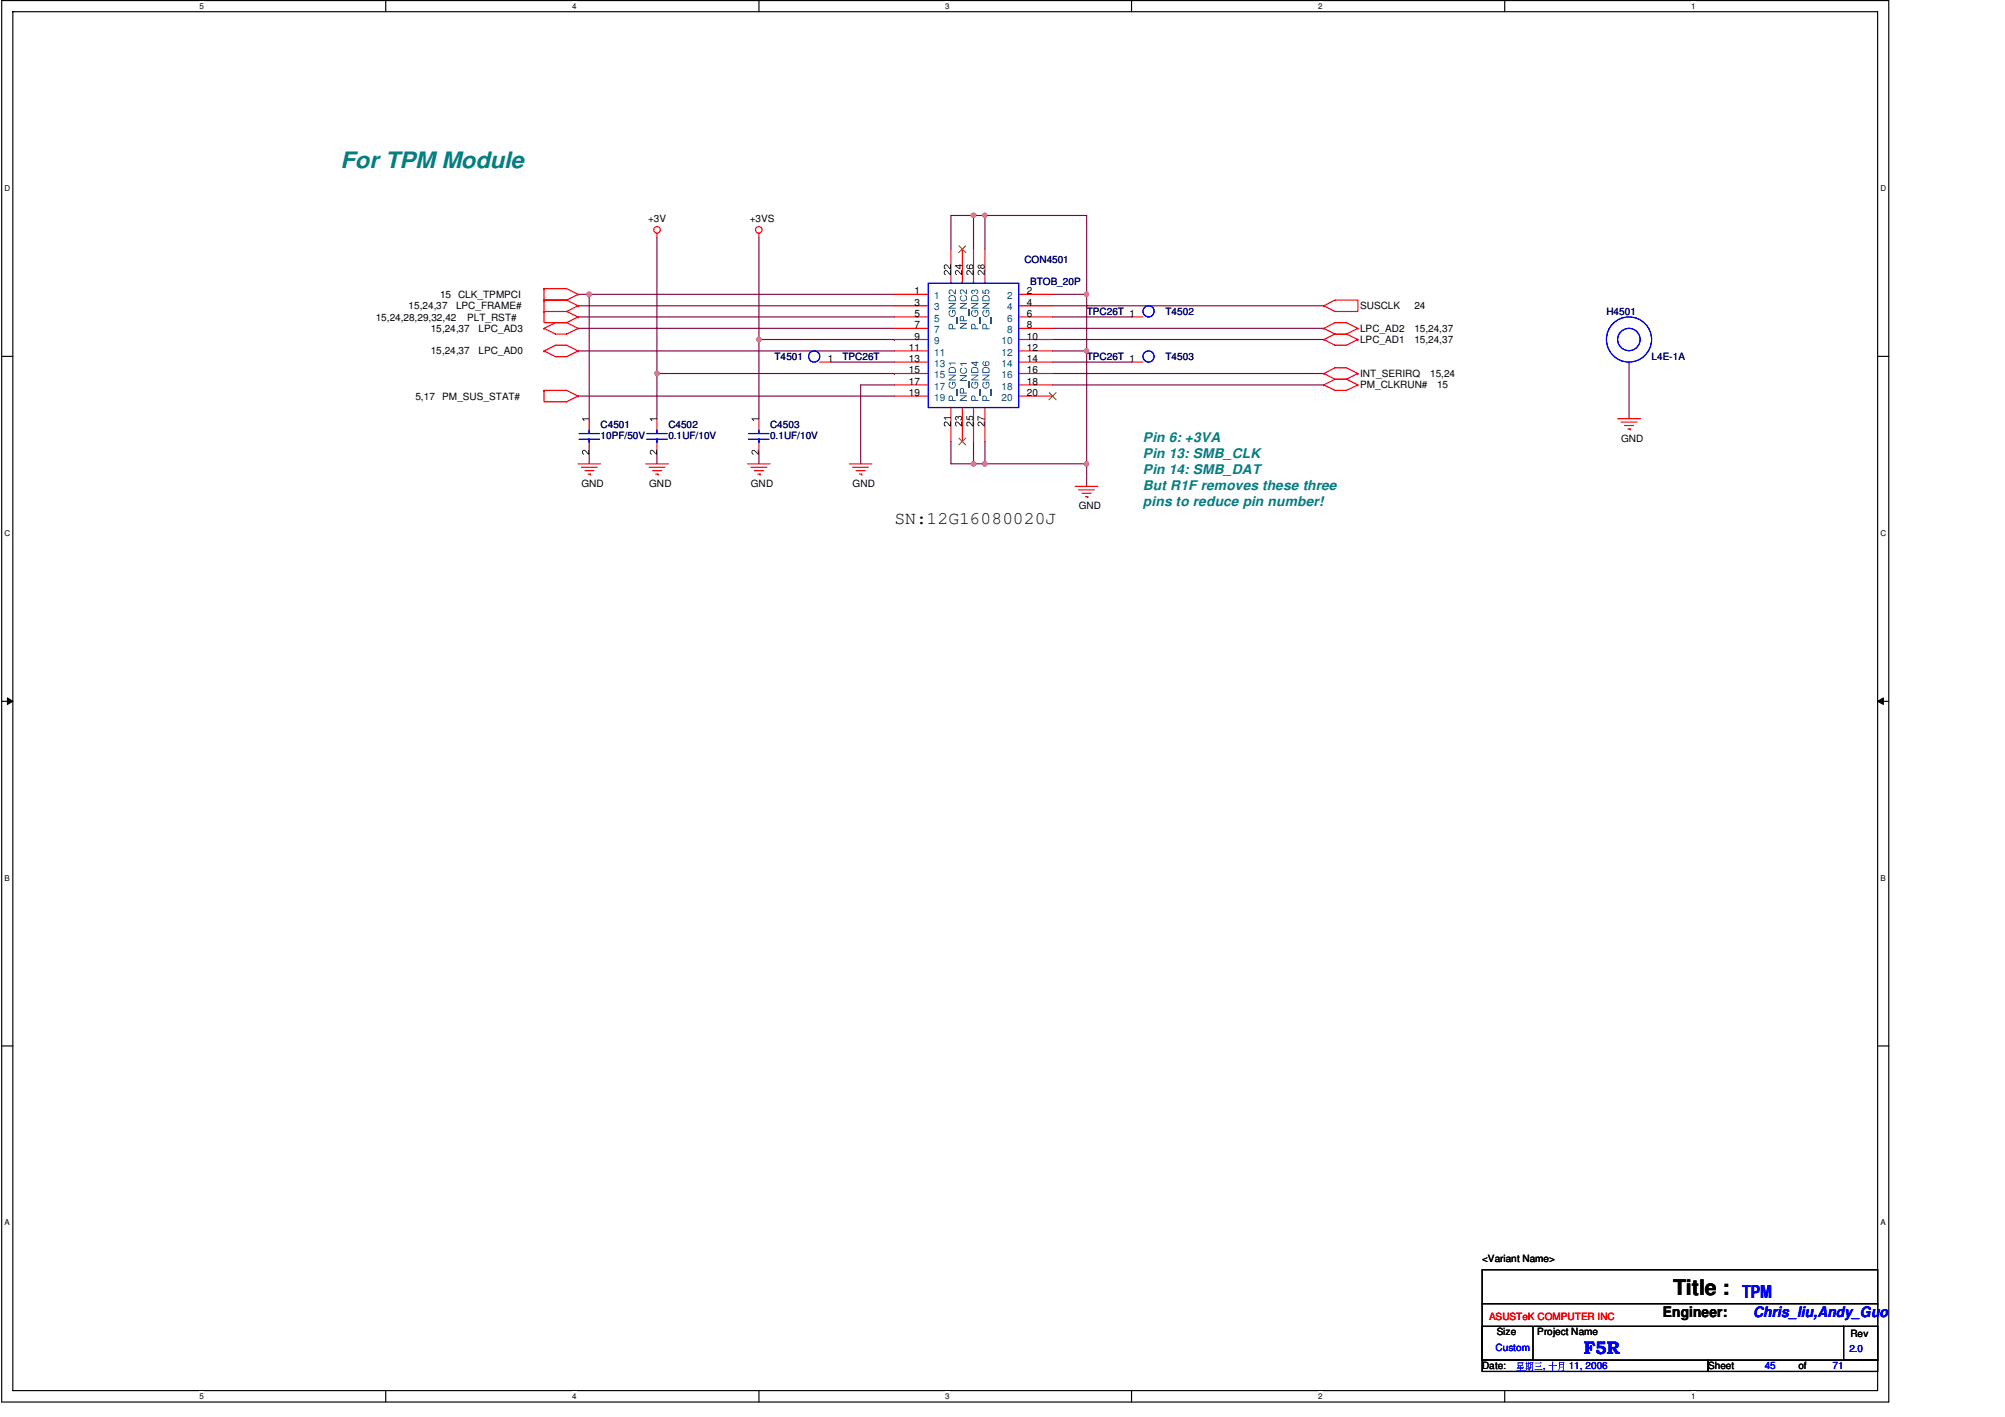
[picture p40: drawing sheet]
<svg xmlns="http://www.w3.org/2000/svg" width="297mm" height="210mm" viewBox="0 0 297 210" stroke-linecap="round" stroke-linejoin="round" font-family="sans-serif">
<defs><g id="words">
<text font-size="3.3" fill="#008080" x="50.5" y="24.9">For TPM Module</text>
<text font-size="3.2" x="247.9" y="191.9">Title :</text>
<text font-size="2.7" x="132.5" y="77.6">SN:12G16080020J</text>
<g font-size="2.7" fill="#00f">
<text x="258.1" y="192.3">TPM</text>
<text x="234.7" y="200.6">F5R</text>
</g>
<text font-size="2.2" x="246.3" y="195.2">Engineer:</text>
<text font-size="2.2" fill="#00f" x="259.8" y="195.1">Chris_liu,Andy_Guo</text>
<g font-size="2" fill="#008080">
<text x="169.3" y="65.5">Pin 6: +3VA</text>
<text x="169.3" y="67.9">Pin 13: SMB_CLK</text>
<text x="169.3" y="70.2">Pin 14: SMB_DAT</text>
<text x="169.3" y="72.6">But R1F removes these three</text>
<text x="169.3" y="74.9">pins to reduce pin number!</text>
</g>
<g font-size="1.5">
<text x="96" y="32.9">+3V</text>
<text x="111.1" y="32.9">+3VS</text>
<text x="55.7" y="47.5">15,24,28,29,32,42</text>
<text x="60.5" y="45.8">15,24,37</text>
<text x="65.2" y="44.1">15</text>
<text x="67.6" y="45.8">LPC_FRAME#</text>
<text x="67.9" y="44.1">CLK_TPMPCI</text>
<text x="69.2" y="47.5">PLT_RST#</text>
<text x="135.5" y="43.6">1</text>
<text x="135.5" y="45.3">3</text>
<text x="135.5" y="46.9">5</text>
<text x="152.1" y="43.6">2</text>
<text x="152.1" y="45.3">4</text>
<text x="152.1" y="46.9">6</text>
<text x="201.5" y="45.8">SUSCLK</text>
<text x="209.5" y="45.8">24</text>
<text x="63.8" y="52.5">15,24,37</text>
<text x="63.8" y="49.1">15,24,37</text>
<text x="70.9" y="52.5">LPC_AD0</text>
<text x="70.9" y="49.1">LPC_AD3</text>
<text x="122.6" y="53.6">1</text>
<text x="134.7" y="51.9">11</text>
<text x="134.7" y="53.6">13</text>
<text x="135.5" y="48.6">7</text>
<text x="135.5" y="50.3">9</text>
<text x="152.1" y="50.3">10</text>
<text x="152.1" y="51.9">12</text>
<text x="152.1" y="53.6">14</text>
<text x="152.1" y="48.6">8</text>
<text x="201.5" y="49.1">LPC_AD2</text>
<text x="201.5" y="50.8">LPC_AD1</text>
<text x="209.5" y="49.1">15,24,37</text>
<text x="209.5" y="50.8">15,24,37</text>
<text x="61.5" y="59.2">5,17</text>
<text x="65.5" y="59.2">PM_SUS_STAT#</text>
<text x="134.7" y="55.3">15</text>
<text x="134.7" y="57">17</text>
<text x="134.7" y="58.7">19</text>
<text x="152.1" y="55.3">16</text>
<text x="152.1" y="57">18</text>
<text x="152.1" y="58.7">20</text>
<text x="201.5" y="55.8">INT_SERIRQ</text>
<text x="201.5" y="57.5">PM_CLKRUN#</text>
<text x="211.9" y="55.8">15,24</text>
<text x="212.9" y="57.5">15</text>
<text x="240.2" y="65.4">GND</text>
<text x="86.1" y="72.1">GND</text>
<text x="96.2" y="72.1">GND</text>
<text x="111.2" y="72.1">GND</text>
<text x="126.3" y="72.1">GND</text>
<text x="159.8" y="75.4">GND</text>
<text x="219.6" y="186.9">&lt;Variant Name&gt;</text>
<text x="221.7" y="197.8">Size</text>
<text x="227.7" y="197.8">Project Name</text>
<text x="274.1" y="198">Rev</text>
<text x="219.6" y="202.9">Date:</text>
<text x="253.1" y="202.9">Sheet</text>
<text x="266.4" y="202.9">of</text>
</g>
<g font-size="1.5" fill="#000080">
<text x="151.8" y="38.9">CON4501</text>
<text x="152.6" y="42.3">BTOB_20P</text>
<text x="161" y="46.7">TPC26T 1</text>
<text x="172.7" y="46.7">T4502</text>
<text x="238" y="46.7">H4501</text>
<text x="114.8" y="53.3">T4501</text>
<text x="124.8" y="53.3">TPC26T</text>
<text x="161" y="53.3">TPC26T 1</text>
<text x="172.7" y="53.3">T4503</text>
<text x="244.7" y="53.3">L4E-1A</text>
<text x="89" y="63.4">C4501</text>
<text x="89" y="65.1">10PF/50V</text>
<text x="99" y="63.4">C4502</text>
<text x="99" y="65.1">0.1UF/10V</text>
<text x="114.1" y="63.4">C4503</text>
<text x="114.1" y="65.1">0.1UF/10V</text>
</g>
<g font-size="1.5" fill="#004080">
<text x="138.4" y="44.3">1</text>
<text x="138.4" y="46">3</text>
<text x="138.4" y="47.6">5</text>
<text x="149.2" y="44.3">2</text>
<text x="149.2" y="46">4</text>
<text x="149.2" y="47.6">6</text>
<text x="138.4" y="49.3">7</text>
<text x="138.4" y="51">9</text>
<text x="138.4" y="52.7">11</text>
<text x="148.4" y="51">10</text>
<text x="148.4" y="52.7">12</text>
<text x="149.2" y="49.3">8</text>
<text x="138.4" y="54.3">13</text>
<text x="138.4" y="56">15</text>
<text x="138.4" y="57.7">17</text>
<text x="138.4" y="59.4">19</text>
<text x="148.4" y="54.3">14</text>
<text x="148.4" y="56">16</text>
<text x="148.4" y="57.7">18</text>
<text x="148.4" y="59.4">20</text>
</g>
<text font-size="1.5" fill="#f00" x="220.6" y="195.5">ASUSTeK COMPUTER INC</text>
<g font-size="1.5" fill="#00f">
<text x="221.6" y="200.2">Custom</text>
<text x="228.6" y="202.9">,</text>
<text x="232.4" y="202.9">11, 2006</text>
<text x="261.4" y="202.9">45</text>
<text x="271.5" y="202.9">71</text>
<text x="274" y="200.3">2.0</text>
</g>
<g font-size="1.2">
<text x="29.5" y="1.4">5</text>
<text x="84.7" y="1.4">4</text>
<text x="140" y="1.4">3</text>
<text x="195.3" y="1.4">2</text>
<text x="250.5" y="1.4">1</text>
<text x=".7" y="28.4">D</text>
<text x="278.6" y="28.4">D</text>
<text x=".7" y="79.4">C</text>
<text x="278.6" y="79.4">C</text>
<text x=".7" y="130.5">B</text>
<text x="278.6" y="130.5">B</text>
<text x=".7" y="181.5">A</text>
<text x="278.6" y="181.5">A</text>
<text x="29.5" y="207.3">5</text>
<text x="84.7" y="207.3">4</text>
<text x="140" y="207.3">3</text>
<text x="195.3" y="207.3">2</text>
<text x="250.5" y="207.3">1</text>
</g>
</g></defs>
<path d="M.3 .1h279.5v207.6h-279.5zM1.9 1.7h276.3v204.3h-276.3z" fill="none" stroke="#000" stroke-width=".17"/>
<g fill="#fff">
<path d="M29.5 .3h.7v1.3h-.7z"/>
<path d="M29.5 206.2h.7v1.4h-.7z"/>
</g>
<path d="M57.1 .1v1.6M57.1 206v1.7" fill="none" stroke="#000" stroke-width=".17"/>
<g fill="#fff">
<path d="M84.7 .3h.7v1.3h-.7z"/>
<path d="M84.7 206.2h.7v1.4h-.7z"/>
</g>
<path d="M112.4 .1v1.6M112.4 206v1.7" fill="none" stroke="#000" stroke-width=".17"/>
<g fill="#fff">
<path d="M140 .3h.7v1.3h-.7z"/>
<path d="M140 206.2h.7v1.4h-.7z"/>
</g>
<path d="M167.6 .1v1.6M167.6 206v1.7" fill="none" stroke="#000" stroke-width=".17"/>
<g fill="#fff">
<path d="M195.2 .3h.8v1.3h-.8z"/>
<path d="M195.2 206.2h.8v1.4h-.8z"/>
</g>
<path d="M222.9 .1v1.6M222.9 206v1.7" fill="none" stroke="#000" stroke-width=".17"/>
<g fill="#fff">
<path d="M250.5 .3h.7v1.3h-.7z"/>
<path d="M250.5 206.2h.7v1.4h-.7z"/>
<path d="M.6 27.3h.9v1.3h-.9z"/>
<path d="M278.6 27.3h.8v1.3h-.8z"/>
<path d="M.6 78.3h.9v1.4h-.9z"/>
<path d="M278.6 78.3h.8v1.4h-.8z"/>
</g>
<path d="M.3 52.8h1.6M278.2 52.8h1.6" fill="none" stroke="#000" stroke-width=".17"/>
<g fill="#fff">
<path d="M.6 129.4h.9v1.4h-.9z"/>
<path d="M278.6 129.4h.8v1.4h-.8z"/>
</g>
<path d="M.3 103.9h1.6M278.2 103.9h1.6" fill="none" stroke="#000" stroke-width=".17"/>
<path d="M1.1 103.4l.8 .5-.8 .5zM278.2 103.9l.8-.5v1z" fill="#000"/>
<path d="M1.1 103.4l.8 .5-.8 .5zM278.2 103.9l.8-.5v1z" fill="none" stroke="#000" stroke-width=".15"/>
<g fill="#fff">
<path d="M.6 180.4h.9v1.4h-.9z"/>
<path d="M278.6 180.4h.8v1.4h-.8z"/>
</g>
<path d="M.3 154.9h1.6M278.2 154.9h1.6" fill="none" stroke="#000" stroke-width=".17"/>
<path d="M140.9 31.9v5M97.3 55.3h35.2M132.5 55.3h.1M156 43.6h5" fill="none" stroke="#800040" stroke-width=".17"/>
<circle cx="97.3" cy="55.3" r=".32" fill="#f0f"/>
<circle cx="97.3" cy="55.3" r=".32" fill="none" stroke="#f0f" stroke-width=".17"/>
<path d="M85.6 43.6h1.7M87.3 43.6h.1M140.9 68.7h3.3" fill="none" stroke="#800040" stroke-width=".17"/>
<circle cx="87.3" cy="43.6" r=".34" fill="#f0f"/>
<circle cx="87.3" cy="43.6" r=".34" fill="none" stroke="#f0f" stroke-width=".17"/>
<path d="M112.4 35.2v15.1M140.9 31.9h3.3M144.2 31.9h.1M144.2 31.9v5M87.3 43.6v18.4M97.3 55.3v6.7M127.5 57h5M156 50.3h40.1M156 48.6h40.1M156 57h40.1M97.3 67.1v1.6" fill="none" stroke="#800040" stroke-width=".17"/>
<circle cx="144.2" cy="31.9" r=".33" fill="#f0f"/>
<circle cx="144.2" cy="31.9" r=".33" fill="none" stroke="#f0f" stroke-width=".17"/>
<path d="M144.2 31.9h1.7M145.9 31.9h.1M87.3 43.6h45.2M127.5 57v11.7" fill="none" stroke="#800040" stroke-width=".17"/>
<circle cx="145.9" cy="31.9" r=".32" fill="#f0f"/>
<circle cx="145.9" cy="31.9" r=".32" fill="none" stroke="#f0f" stroke-width=".17"/>
<path d="M97.3 35.2v20.1M85.6 48.6h46.9M85.6 58.7h46.9M156 46.9h11.7M156 53.6h11.7M241.3 53.6v8.4M112.4 67.1v1.6M144.2 68.7h.1M144.2 65.4v3.3M145.9 68.7h15.1" fill="none" stroke="#800040" stroke-width=".17"/>
<circle cx="144.2" cy="68.7" r=".34" fill="#f0f"/>
<circle cx="144.2" cy="68.7" r=".34" fill="none" stroke="#f0f" stroke-width=".17"/>
<path d="M145.9 68.7h.1M145.9 65.4v3.3M161 68.7v3.4" fill="none" stroke="#800040" stroke-width=".17"/>
<circle cx="145.9" cy="68.7" r=".33" fill="#f0f"/>
<circle cx="145.9" cy="68.7" r=".33" fill="none" stroke="#f0f" stroke-width=".17"/>
<path d="M85.6 46.9h46.9M112.4 50.3v11.7M123.1 53.6h9.4M156 55.3h40.1M161 52v16.7M87.3 67.1v1.6M161 68.7h.1" fill="none" stroke="#800040" stroke-width=".17"/>
<circle cx="161" cy="68.7" r=".33" fill="#f0f"/>
<circle cx="161" cy="68.7" r=".33" fill="none" stroke="#f0f" stroke-width=".17"/>
<path d="M161 31.9h-15.1v5M85.6 45.3h46.9M156 45.3h40.1M156 52h5M161 52h.1M161 43.6v8.4M140.9 65.4v3.3" fill="none" stroke="#800040" stroke-width=".17"/>
<circle cx="161" cy="52" r=".32" fill="#f0f"/>
<circle cx="161" cy="52" r=".32" fill="none" stroke="#f0f" stroke-width=".17"/>
<path d="M85.6 52h46.9M112.4 50.3h20.1M132.5 50.3h.1M144.2 68.7h1.7" fill="none" stroke="#800040" stroke-width=".17"/>
<circle cx="112.4" cy="50.3" r=".33" fill="#f0f"/>
<circle cx="112.4" cy="50.3" r=".33" fill="none" stroke="#f0f" stroke-width=".17"/>
<path d="M161 31.9v11.7M161 43.6h.1" fill="none" stroke="#800040" stroke-width=".17"/>
<circle cx="161" cy="43.6" r=".33" fill="#f0f"/>
<circle cx="161" cy="43.6" r=".33" fill="none" stroke="#f0f" stroke-width=".17"/>
<g fill="none" stroke="#f00" stroke-width=".17">
<path d="M97.3 34.5v.7M112.4 34.5v.7M80.6 46.1v1.7h3.3M80.6 46.1h.1M80.6 44.4v1.7h3.3M80.6 44.4h.1M80.6 52h.1M80.6 57.8v1.7h3.3l1.7-.8M80.6 57.8h.1M80.6 42.8v1.6h3.3M80.6 42.8h.1M80.6 48.6h.1"/>
<path d="M80.6 46.1h3.3M80.6 44.4h3.3M80.6 57.8h3.3l1.7 .9M80.6 52l1.7-.9h1.6l1.7 .9M80.6 52l1.7 .8h1.6l1.7-.8M80.6 42.8h3.3l1.7 .8M80.6 48.6l1.7 .9h1.6l1.7-.9M83.9 46.1l1.7 .8M83.9 44.4l1.7 .9M83.9 47.8h-1.6l-1.7 .8M83.9 47.8l1.7 .8M85.6 46.9h.1"/>
<path d="M85.6 45.3h.1M85.6 52h.1M85.6 58.7h.1M85.6 43.6h.1M85.6 48.6h.1M85.6 46.9l-1.7 .9M85.6 45.3l-1.7 .8M85.6 43.6l-1.7 .8M196.1 55.3h.1M196.1 45.3l1.7-.9h3.4v1.7h-3.4zM196.1 45.3h.1M196.1 57h.1"/>
<path d="M196.1 48.6h.1M196.1 50.3h.1M196.1 55.3l1.7-.8h1.7l1.7 .8M196.1 55.3l1.7 .9M196.1 57l1.7 .8h1.7l1.7-.8M196.1 50.3l1.7 .8h1.7l1.7-.8M196.1 48.6l1.7-.8h1.7l1.7 .8M196.1 48.6l1.7 .9M197.8 56.2h1.7M197.8 56.2l-1.7 .8M197.8 49.5h1.7M197.8 49.5l-1.7 .8"/>
<path d="M199.5 56.2l1.7 .8M199.5 49.5l1.7 .8M201.2 55.3h.1M201.2 57h.1M201.2 48.6h.1M201.2 50.3h.1M201.2 55.3l-1.7 .9M201.2 48.6l-1.7 .9M85.6 68.7h3.4M86.1 69.2h2.4M86.7 69.7h1.3M87.1 70.2h.4"/>
<path d="M87.5 70.2h.1M95.7 68.7h3.3M96.2 69.2h2.3M96.7 69.7h1.3M97.2 70.2h.3M97.5 70.2h.1M110.7 68.7h3.4M111.2 69.2h2.4M111.8 69.7h1.3M112.3 70.2h.3M112.6 70.2h.1M125.8 68.7h3.4"/>
<path d="M126.3 69.2h2.3M126.8 69.7h1.4M127.3 70.2h.4M127.7 70.2h.1M159.3 72.1h3.3M159.8 72.6h2.3M160.3 73.1h1.4M160.8 73.6h.4M161.2 73.6h.1M239.6 62h3.4M240.2 62.5h2.3M240.7 63h1.3"/>
<path d="M241.2 63.5h.3M241.5 63.5h.1"/>
<circle cx="97.3" cy="34.1" r=".49"/>
<circle cx="112.4" cy="34.1" r=".49"/>
</g>
<path d="M219.6 188.1h58.6v13.4h-58.6zM219.6 196.5h7.5v5h-7.5zM219.6 193.1h58.6M227.3 196.5h45.8M273.1 196.5h5.1v5h-5.1zM273.1 196.5h.1M278.2 193.1h.1M219.6 201.5h33.5v1.7h-33.5zM253.1 201.5h25.1v1.7h-25.1z" fill="none" stroke="#000" stroke-width=".17"/>
<g fill="#00f">
<path d="M224.9 201.8h.7zM224.9 202l.7 .1zM224.9 202.2l.7 .1zM224.8 201.8v.5h.1v-.5zM225.5 201.8l.1 .5 .1-.5zM225 202.3l-.3 .5 .4-.4zM224.9 202.5h.9l-.2-.1v.1zM224.9 202.7v.1h.8l-.1-.2-.1 .1zM225.2 202.3l.1 .7v-.6zM224.6 202.9l.1 .1h1.2l-.1-.1-.1 .1z"/>
<path d="M226.1 202.2h.4zM226.1 202.4l.4 .1zM226.7 201.8h.4zM226.7 202.1l.4 .1zM226.7 202.5h.4zM226 201.9v.1h.7l-.1-.1-.1 .1zM226.1 201.7l.1 1v-.9zM226.4 201.7l.1 1 .1-.9zM225.9 202.6l.1 .1h.6v-.1h-.1zM226.2 202.7l-.3 .4 .4-.3zM226.4 202.8l.2 .1zM226.7 201.8v.7l-.2 .6 .3-.5v-.8zM227 201.8l.1 1.1h-.2l.1 .2 .1-.2 .1-1.1z"/>
<path d="M227.4 201.9h1l-.1-.1-.1 .1zM227.5 202.3v.1h.8l-.1-.1-.1 .1zM227.3 202.9h1.2l-.1-.1-.1 .1z"/>
<path d="M229.4 202.3h1.3l-.2-.1v.1zM230 201.7v1.4l.1-1.3z"/>
<path d="M231.1 201.8h.6zM231.1 202.1l.6 .1zM231.1 202.5h.6zM231 201.7v.9l-.2 .5 .3-.4v-.9zM231.7 201.7l-.1 1.2h-.2l.2 .2 .1-.1v-1.2h.1z"/>
</g>
<path d="M219.6 188.1h58.6v13.4h-58.6zM219.6 196.5h7.5v5h-7.5zM219.6 193.1h58.6M227.3 196.5h45.8M273.1 196.5h5.1v5h-5.1zM273.1 196.5h.1M278.2 193.1h.1M219.6 201.5h33.5v1.7h-33.5zM253.1 201.5h25.1v1.7h-25.1z" fill="none" stroke="#000" stroke-width=".17"/>
<g fill="#00f">
<path d="M224.9 201.8h.7zM224.9 202l.7 .1zM224.9 202.2l.7 .1zM224.8 201.8v.5h.1v-.5zM225.5 201.8l.1 .5 .1-.5zM225 202.3l-.3 .5 .4-.4zM224.9 202.5h.9l-.2-.1v.1zM224.9 202.7v.1h.8l-.1-.2-.1 .1zM225.2 202.3l.1 .7v-.6zM224.6 202.9l.1 .1h1.2l-.1-.1-.1 .1z"/>
<path d="M226.1 202.2h.4zM226.1 202.4l.4 .1zM226.7 201.8h.4zM226.7 202.1l.4 .1zM226.7 202.5h.4zM226 201.9v.1h.7l-.1-.1-.1 .1zM226.1 201.7l.1 1v-.9zM226.4 201.7l.1 1 .1-.9zM225.9 202.6l.1 .1h.6v-.1h-.1zM226.2 202.7l-.3 .4 .4-.3zM226.4 202.8l.2 .1zM226.7 201.8v.7l-.2 .6 .3-.5v-.8zM227 201.8l.1 1.1h-.2l.1 .2 .1-.2 .1-1.1z"/>
<path d="M227.4 201.9h1l-.1-.1-.1 .1zM227.5 202.3v.1h.8l-.1-.1-.1 .1zM227.3 202.9h1.2l-.1-.1-.1 .1z"/>
<path d="M229.4 202.3h1.3l-.2-.1v.1zM230 201.7v1.4l.1-1.3z"/>
<path d="M231.1 201.8h.6zM231.1 202.1l.6 .1zM231.1 202.5h.6zM231 201.7v.9l-.2 .5 .3-.4v-.9zM231.7 201.7l-.1 1.2h-.2l.2 .2 .1-.1v-1.2h.1z"/>
</g>
<path d="M219.6 188.1h58.6v13.4h-58.6zM219.6 196.5h7.5v5h-7.5zM219.6 193.1h58.6M227.3 196.5h45.8M273.1 196.5h5.1v5h-5.1zM273.1 196.5h.1M278.2 193.1h.1M219.6 201.5h33.5v1.7h-33.5zM253.1 201.5h25.1v1.7h-25.1z" fill="none" stroke="#000" stroke-width=".17"/>
<g fill="#00f">
<path d="M224.9 201.8h.7zM224.9 202l.7 .1zM224.9 202.2l.7 .1zM224.8 201.8v.5h.1v-.5zM225.5 201.8l.1 .5 .1-.5zM225 202.3l-.3 .5 .4-.4zM224.9 202.5h.9l-.2-.1v.1zM224.9 202.7v.1h.8l-.1-.2-.1 .1zM225.2 202.3l.1 .7v-.6zM224.6 202.9l.1 .1h1.2l-.1-.1-.1 .1z"/>
<path d="M226.1 202.2h.4zM226.1 202.4l.4 .1zM226.7 201.8h.4zM226.7 202.1l.4 .1zM226.7 202.5h.4zM226 201.9v.1h.7l-.1-.1-.1 .1zM226.1 201.7l.1 1v-.9zM226.4 201.7l.1 1 .1-.9zM225.9 202.6l.1 .1h.6v-.1h-.1zM226.2 202.7l-.3 .4 .4-.3zM226.4 202.8l.2 .1zM226.7 201.8v.7l-.2 .6 .3-.5v-.8zM227 201.8l.1 1.1h-.2l.1 .2 .1-.2 .1-1.1z"/>
<path d="M227.4 201.9h1l-.1-.1-.1 .1zM227.5 202.3v.1h.8l-.1-.1-.1 .1zM227.3 202.9h1.2l-.1-.1-.1 .1z"/>
<path d="M229.4 202.3h1.3l-.2-.1v.1zM230 201.7v1.4l.1-1.3z"/>
<path d="M231.1 201.8h.6zM231.1 202.1l.6 .1zM231.1 202.5h.6zM231 201.7v.9l-.2 .5 .3-.4v-.9zM231.7 201.7l-.1 1.2h-.2l.2 .2 .1-.1v-1.2h.1z"/>
</g>
<g fill="none" stroke="#f00" stroke-width=".17">
<path d="M132.5 43.6h5M132.5 45.3h5M132.5 46.9h5M132.5 48.6h5M132.5 50.3h5M132.5 52h5M132.5 53.6h5M132.5 55.3h5M132.5 57h5M132.5 58.7h5M150.9 43.6h5.1M150.9 45.3h5.1"/>
<path d="M150.9 46.9h5.1M150.9 48.6h5.1M150.9 50.3h5.1M150.9 52h5.1M150.9 53.6h5.1M150.9 55.3h5.1M150.9 57h5.1M150.9 58.7h5.1M140.9 60.4v5"/>
</g>
<path d="M155.4 58.2l1.1 1M156.5 58.2l-1.1 1" fill="none" stroke="#804000" stroke-width=".15"/>
<g fill="#004080">
<path d="M141.7 57.6h.2v.9h-.2z"/>
<path d="M140.7 56.6h.1l.1 .1a.42 .42 0 0 0-.1 .6 .42 .42 0 0 0 .6 .1 .42 .42 0 0 0 0-.7h-.2v.3h-.1v-.4h.3a.56 .56 0 0 1 .1 .8 .56 .56 0 0 1-.8 0 .56 .56 0 0 1 0-.8z"/>
<path d="M140.5 55.5h1.1v.1l-.8 .6h.8v.1h-1.1v-.1l.9-.6h-.9z"/>
<path d="M140.5 53.7h1.1v.1h-.8l.1 .3h-.1z"/>
<path d="M140.6 58.7l-.1 .7h1.1v-.1h-.4a.54 .54 0 0 0-.2-.7zM140.7 58.8h.3l.1 .5h-.4z"/>
<path d="M140.6 54.5l-.1 .7h1.1v-.5a.57 .57 0 0 0-1-.2zM140.8 54.5a.47 .47 0 0 1 .6 .1 .47 .47 0 0 1 .1 .5h-.8v-.4z"/>
</g>
<path d="M139.8 61.8h1.1v.1h-.9l.2 .3h-.1zM139.9 62.5a.71 .71 0 0 1 .9 .5v-.6h.1v.8a.72 .72 0 0 1-.6-.5l-.1-.1a.22 .22 0 0 0-.3 .2 .22 .22 0 0 0 .2 .2v.2l-.2-.1z" fill="#000"/>
<path d="M140.9 36.9v5.1" fill="none" stroke="#f00" stroke-width=".17"/>
<g fill="#004080">
<path d="M141.7 47h.2v.9h-.2z"/>
<path d="M140.6 46.1l.2-.2 .1 .2a.42 .42 0 0 0-.2 .5 .42 .42 0 0 0 .6 .2 .42 .42 0 0 0 .1-.6l-.1-.1h-.1v.3h-.1v-.5h.3a.56 .56 0 0 1 .1 .8 .56 .56 0 0 1-.7 .1 .56 .56 0 0 1-.2-.7z"/>
<path d="M140.5 44.9h1.1v.1l-.8 .6h.8v.1h-1.1v-.1l.9-.6h-.9z"/>
<path d="M140.6 43a.52 .52 0 0 1 .8 .3l.1 .1v-.5h.1v.7l-.3-.1a.49 .49 0 0 0-.6-.4v.2l.1 .3a.37 .37 0 0 1-.3-.2 .37 .37 0 0 1 .1-.4z"/>
<path d="M140.6 48l-.1 .8h1.1v-.2h-.4v-.3a.36 .36 0 0 0-.2-.3 .36 .36 0 0 0-.4 0zM140.7 48.1l.3 .1 .1 .4h-.4z"/>
<path d="M140.7 43.8l-.2 .2v.6h1.1v-.6a.54 .54 0 0 0-.9-.2zM140.8 43.9a.46 .46 0 0 1 .6 0 .46 .46 0 0 1 .1 .6h-.8v-.5z"/>
</g>
<path d="M140 39.2a.82 .82 0 0 1 .8 .5v-.5h.1v.7a.72 .72 0 0 1-.6-.5 .22 .22 0 0 0-.3 0 .22 .22 0 0 0 .1 .4v.1a.36 .36 0 0 1-.3-.3 .36 .36 0 0 1 .2-.4zM140 40a.82 .82 0 0 1 .8 .6v-.6h.1v.7a.72 .72 0 0 1-.6-.5 .22 .22 0 0 0-.3 .1 .22 .22 0 0 0 .1 .3v.1a.36 .36 0 0 1-.3-.3 .36 .36 0 0 1 .2-.4z" fill="#000"/>
<path d="M142.6 60.4v5" fill="none" stroke="#f00" stroke-width=".17"/>
<path d="M142.1 64.9l1 1M143.1 64.9l-1.1 1" fill="none" stroke="#804000" stroke-width=".15"/>
<g fill="#004080">
<path d="M142.2 58.5h1.1v.2l-.9 .6h.9v.1h-1.1v-.2l.8-.5h-.8z"/>
<path d="M143.4 56.5h.2v.9h-.2z"/>
<path d="M142.2 55.6h1.1v.1l-.9 .6h.9v.1h-1.1v-.1l.8-.6h-.8z"/>
<path d="M142.3 54.6l.2-.1v.1a.38 .38 0 0 0 0 .6 .38 .38 0 0 0 .6-.1v-.3l-.2-.2v-.2a.51 .51 0 0 1 .3 .7 .51 .51 0 0 1-.7 .3 .51 .51 0 0 1-.3-.7z"/>
<path d="M142.2 53.8h1.1v.1h-.9l.2 .3h-.2z"/>
<path d="M142.3 57.6l-.1 .7h1.1v-.1h-.5a.56 .56 0 0 0-.2-.7zM142.4 57.7h.3v.5h-.4z"/>
</g>
<path d="M141.6 62.5a.71 .71 0 0 1 .8 .5v-.6h.1v.8l-.6-.6a.23 .23 0 0 0-.3 .2 .23 .23 0 0 0 .2 .2v.2a.39 .39 0 0 1-.2-.7zM141.6 61.7l.2-.1 .1 .2a.33 .33 0 0 1 .6 0 .33 .33 0 0 1-.3 .5v-.2a.21 .21 0 0 0 .2-.2 .21 .21 0 0 0-.2-.2 .21 .21 0 0 0-.2 .3h-.1a.16 .16 0 0 0-.1-.2 .16 .16 0 0 0-.2 .1l.2 .4a.33 .33 0 0 1-.3-.3 .33 .33 0 0 1 .1-.3z" fill="#000"/>
<path d="M142.6 36.9v5.1" fill="none" stroke="#f00" stroke-width=".17"/>
<path d="M142.1 36.4l1 1M143.1 36.4l-1.1 1" fill="none" stroke="#804000" stroke-width=".15"/>
<g fill="#004080">
<path d="M142.2 47.8h1.1v.2l-.9 .6h.9v.1h-1.1v-.2l.8-.5h-.8z"/>
<path d="M143.4 45.8h.2v.9h-.2z"/>
<path d="M142.2 44.9h1.1v.1l-.9 .6h.9v.1h-1.1v-.1l.8-.6h-.8z"/>
<path d="M142.4 43.8h.1v.1a.38 .38 0 0 0 0 .6 .38 .38 0 0 0 .6-.2v-.4h-.2v-.2a.5 .5 0 0 1 .1 .9 .5 .5 0 0 1-.8-.3v-.3z"/>
<path d="M142.3 43a.52 .52 0 0 1 .7 .3l.1 .1v-.5h.2v.7l-.6-.5a.23 .23 0 0 0-.4 .1 .23 .23 0 0 0 .2 .3v.1l-.3-.2z"/>
<path d="M142.4 46.8l-.2 .2v.6h1.1v-.1h-.5a.53 .53 0 0 0-.2-.7zM142.4 46.9h.3v.6h-.4z"/>
</g>
<g fill="#000">
<path d="M141.6 40a.82 .82 0 0 1 .8 .6v-.6h.1v.7l-.6-.5a.21 .21 0 0 0-.3 .1 .21 .21 0 0 0 .2 .3v.1h-.2l-.1-.2v-.3z"/>
<path d="M141.5 39.3v.1l.7 .5h.1v-.5h.2v-.1h-.2v-.1h-.1v.1zM141.7 39.4h.5v.4z"/>
</g>
<path d="M144.2 60.4v5" fill="none" stroke="#f00" stroke-width=".17"/>
<g fill="#004080">
<path d="M145.1 57.6h.1v.9h-.1z"/>
<path d="M144 56.6h.2v.1a.43 .43 0 0 0-.1 .6 .43 .43 0 0 0 .6 .1 .43 .43 0 0 0 0-.7h-.2v.3h-.1v-.4h.4a.56 .56 0 0 1 .1 .8 .56 .56 0 0 1-.8 0 .56 .56 0 0 1-.1-.8z"/>
<path d="M143.9 55.5h1v.1l-.8 .6h.8v.1h-1v-.1l.8-.6h-.8z"/>
<path d="M144 58.6l-.1 .1v.7h1v-.1h-.4a.54 .54 0 0 0-.2-.7zM144.1 58.8h.2l.1 .5h-.4z"/>
<path d="M144 54.5l-.1 .7h1v-.4a.54 .54 0 0 0-.4-.5 .54 .54 0 0 0-.5 .2zM144.1 54.6a.47 .47 0 0 1 .6-.1 .47 .47 0 0 1 .1 .6h-.8z"/>
<path d="M143.9 53.6v.2l.7 .4h.1v-.4h.2v-.2h-.2v-.1h-.1v.1zM144.1 53.8h.5v.3z"/>
</g>
<path d="M143.3 62.5a.71 .71 0 0 1 .8 .5v-.6h.1v.8l-.2-.1a.51 .51 0 0 0-.7-.4v.2l.2 .3-.3-.1zM143.2 61.6h.1v.5h.2a.34 .34 0 0 1 .2-.5 .34 .34 0 0 1 .5 .2 .34 .34 0 0 1-.3 .5v-.2a.23 .23 0 0 0 .1-.3 .23 .23 0 0 0-.4 0l.1 .5-.5-.2z" fill="#000"/>
<path d="M144.2 36.9v5.1" fill="none" stroke="#f00" stroke-width=".17"/>
<g fill="#004080">
<path d="M145.1 47h.1v.9h-.1z"/>
<path d="M143.9 46.1l.3-.2v.2a.42 .42 0 0 0-.1 .5 .42 .42 0 0 0 .6 .2 .42 .42 0 0 0 .1-.6l-.1-.1h-.2v.3h-.1v-.5h.4a.57 .57 0 0 1 .1 .8 .57 .57 0 0 1-.8 .2 .57 .57 0 0 1-.2-.8z"/>
<path d="M143.9 44.9h1v.1l-.8 .6h.8v.1h-1v-.1l.8-.6h-.8z"/>
<path d="M143.9 43.1a.28 .28 0 0 1 .5 0 .33 .33 0 0 1 .5 0 .33 .33 0 0 1-.3 .5v-.2a.21 .21 0 0 0 .2-.2 .21 .21 0 0 0-.2-.2 .21 .21 0 0 0-.2 .3l-.1-.1a.16 .16 0 0 0-.3-.1 .16 .16 0 0 0 .1 .3l.1 .2-.3-.2z"/>
<path d="M144 48l-.1 .8h1v-.2h-.4v-.5l-.2-.1zM144.1 48.1l.3 .1v.4h-.4z"/>
<path d="M144 43.8l-.1 .2v.6h1v-.6a.56 .56 0 0 0-.9-.2zM144.1 44a.47 .47 0 0 1 .6-.1 .47 .47 0 0 1 .1 .6h-.8z"/>
</g>
<g fill="#000">
<path d="M143.3 40a.71 .71 0 0 1 .7 .5l.1-.5h.1v.7l-.2-.1a.51 .51 0 0 0-.7-.4v.3l.2 .2a.36 .36 0 0 1-.4-.3 .36 .36 0 0 1 .2-.4z"/>
<path d="M143.2 39.3v.1a.52 .52 0 0 0 .5 .5 .52 .52 0 0 0 .5-.5 .33 .33 0 0 0-.5-.2 .33 .33 0 0 0 0 .6 .26 .26 0 0 1-.4-.2 .26 .26 0 0 1 .2-.3v-.1zM143.6 39.5a.25 .25 0 0 1 .5 0 .25 .25 0 0 1-.5 0z"/>
</g>
<path d="M145.9 60.4v5" fill="none" stroke="#f00" stroke-width=".17"/>
<g fill="#004080">
<path d="M146.8 57.6h.1v.9h-.1z"/>
<path d="M145.7 56.6h.1l.1 .1a.43 .43 0 0 0-.1 .6 .43 .43 0 0 0 .6 .1 .43 .43 0 0 0 0-.7h-.2v.3h-.2v-.4h.4a.56 .56 0 0 1 .1 .8 .56 .56 0 0 1-.8 0 .56 .56 0 0 1 0-.8z"/>
<path d="M145.5 55.5h1.1v.1l-.9 .6h.9v.1h-1.1v-.1l.9-.6h-.9z"/>
<path d="M145.6 58.7l-.1 .7h1.1v-.1h-.4a.53 .53 0 0 0-.2-.7zM145.7 58.8h.3v.5h-.3z"/>
<path d="M145.6 54.5l-.1 .7h1.1v-.4a.56 .56 0 0 0-.4-.5 .56 .56 0 0 0-.6 .2zM145.8 54.5a.47 .47 0 0 1 .5 .1 .47 .47 0 0 1 .2 .5h-.8z"/>
<path d="M145.6 53.6a.48 .48 0 0 0 .4 .6 .48 .48 0 0 0 .6-.5 .34 .34 0 0 0-.6-.1 .34 .34 0 0 0 0 .5 .26 .26 0 0 1-.3-.1 .26 .26 0 0 1 .1-.4v-.1zM146 53.9a.25 .25 0 0 1 .5 0 .25 .25 0 0 1-.5 0z"/>
</g>
<path d="M144.8 61.6l.6 .3 .5 .1v.1l-.5-.1-.5-.3v.6h-.1zM144.9 62.5a.71 .71 0 0 1 .8 .5v-.6h.2v.8l-.7-.6a.22 .22 0 0 0-.3 .2 .22 .22 0 0 0 .2 .2v.2a.39 .39 0 0 1-.2-.7z" fill="#000"/>
<path d="M145.9 36.9v5.1" fill="none" stroke="#f00" stroke-width=".17"/>
<g fill="#004080">
<path d="M146.8 47h.1v.9h-.1z"/>
<path d="M145.7 46l.1-.1 .1 .2a.43 .43 0 0 0-.1 .6 .43 .43 0 0 0 .6 0 .43 .43 0 0 0 0-.6h-.2v.3h-.2v-.5h.4a.56 .56 0 0 1 .1 .8 .56 .56 0 0 1-.8 .1 .56 .56 0 0 1 0-.8z"/>
<path d="M145.5 44.9h1.1v.1l-.9 .6h.9v.1h-1.1v-.1l.9-.6h-.9z"/>
<path d="M145.5 42.9h.2v.4l.3 .1a.34 .34 0 0 1 .1-.5 .34 .34 0 0 1 .5 .2 .34 .34 0 0 1-.3 .5v-.2a.23 .23 0 0 0 .1-.3 .23 .23 0 0 0-.4 0 .23 .23 0 0 0 .1 .3v.2l-.6-.2z"/>
<path d="M145.6 48l-.1 .8h1.1v-.2h-.4v-.3a.36 .36 0 0 0-.2-.3 .36 .36 0 0 0-.4 0zM145.7 48.1h.3v.5h-.3z"/>
<path d="M145.7 43.8l-.2 .2v.6h1.1v-.5a.55 .55 0 0 0-.9-.3zM145.8 43.9a.46 .46 0 0 1 .6 0 .46 .46 0 0 1 .1 .6h-.8z"/>
</g>
<g fill="#000">
<path d="M145 40a.82 .82 0 0 1 .7 .6v-.6h.2v.7l-.6-.5a.22 .22 0 0 0-.4 .1 .22 .22 0 0 0 .2 .3v.1h-.1l-.2-.2v-.3zM86.2 62h1.1v.1h-.9l.2 .3h-.1zM86.3 66.7a.71 .71 0 0 1 .9 .5v-.6h.1v.8l-.3-.2a.59 .59 0 0 0-.6-.4v.3l.1 .3-.3-.3zM96.3 62h1v.1h-.8l.1 .3h-.1zM96.3 66.7a.71 .71 0 0 1 .9 .5v-.6h.1v.8l-.2-.2a.67 .67 0 0 0-.7-.4v.3l.2 .3-.3-.3zM111.3 62h1.1v.1h-.8l.1 .3h-.1zM111.4 66.7a.71 .71 0 0 1 .9 .5v-.6h.1v.8l-.2-.2a.67 .67 0 0 0-.7-.4v.3l.1 .3-.2-.3z"/>
<path d="M144.9 39.3a.28 .28 0 0 0 0 .4 .28 .28 0 0 0 .4 0 .32 .32 0 0 0 .5 .1 .32 .32 0 0 0 0-.5 .32 .32 0 0 0-.5 .1l-.1-.2zM144.9 39.5a.16 .16 0 0 1 .3 0 .16 .16 0 0 1-.3 0zM145.3 39.5a.25 .25 0 0 1 .5 0 .25 .25 0 0 1-.5 0z"/>
</g>
<g fill="none" stroke="#00f" stroke-width=".17">
<path d="M137.5 42h13.4v18.4h-13.4zM85.8 64.2h3M85.8 65.1h3M87.3 65.4h.1M87.3 63.7v.5M87.3 65.1v.3M95.8 64.2h3M95.8 65.1h3M97.3 65.4h.1M97.3 63.7v.5M97.3 65.1v.3M110.9 64.2h3"/>
<path d="M110.9 65.1h3M112.4 65.4h.1M112.4 63.7v.5M112.4 65.1v.3"/>
<circle cx="120.6" cy="52.8" r=".83"/>
<circle cx="170.2" cy="52.8" r=".82"/>
<circle cx="170.2" cy="46.1" r=".82"/>
<circle cx="241.3" cy="50.3" r="1.65"/>
<circle cx="241.3" cy="50.3" r="3.3"/>
</g>
<path d="M121.5 53.6h1.6M167.7 53.6h1.6M167.7 46.9h1.6M241.3 53.6h.1M87.3 62v1.7M87.3 65.4v1.7M97.3 62v1.7M97.3 65.4v1.7M112.4 62v1.7M112.4 65.4v1.7" fill="none" stroke="#f00" stroke-width=".17"/>
<circle cx="97.3" cy="55.3" r=".32" fill="#f0f"/>
<circle cx="97.3" cy="55.3" r=".32" fill="none" stroke="#f0f" stroke-width=".17"/>
<circle cx="87.3" cy="43.6" r=".34" fill="#f0f"/>
<circle cx="87.3" cy="43.6" r=".34" fill="none" stroke="#f0f" stroke-width=".17"/>
<circle cx="144.2" cy="31.9" r=".33" fill="#f0f"/>
<circle cx="144.2" cy="31.9" r=".33" fill="none" stroke="#f0f" stroke-width=".17"/>
<circle cx="145.9" cy="31.9" r=".32" fill="#f0f"/>
<circle cx="145.9" cy="31.9" r=".32" fill="none" stroke="#f0f" stroke-width=".17"/>
<circle cx="144.2" cy="68.7" r=".34" fill="#f0f"/>
<circle cx="144.2" cy="68.7" r=".34" fill="none" stroke="#f0f" stroke-width=".17"/>
<circle cx="145.9" cy="68.7" r=".33" fill="#f0f"/>
<circle cx="145.9" cy="68.7" r=".33" fill="none" stroke="#f0f" stroke-width=".17"/>
<circle cx="161" cy="68.7" r=".33" fill="#f0f"/>
<circle cx="161" cy="68.7" r=".33" fill="none" stroke="#f0f" stroke-width=".17"/>
<circle cx="161" cy="52" r=".32" fill="#f0f"/>
<circle cx="161" cy="52" r=".32" fill="none" stroke="#f0f" stroke-width=".17"/>
<circle cx="112.4" cy="50.3" r=".33" fill="#f0f"/>
<circle cx="112.4" cy="50.3" r=".33" fill="none" stroke="#f0f" stroke-width=".17"/>
<circle cx="161" cy="43.6" r=".33" fill="#f0f"/>
<circle cx="161" cy="43.6" r=".33" fill="none" stroke="#f0f" stroke-width=".17"/>
<use href="#words"/>
</svg>
